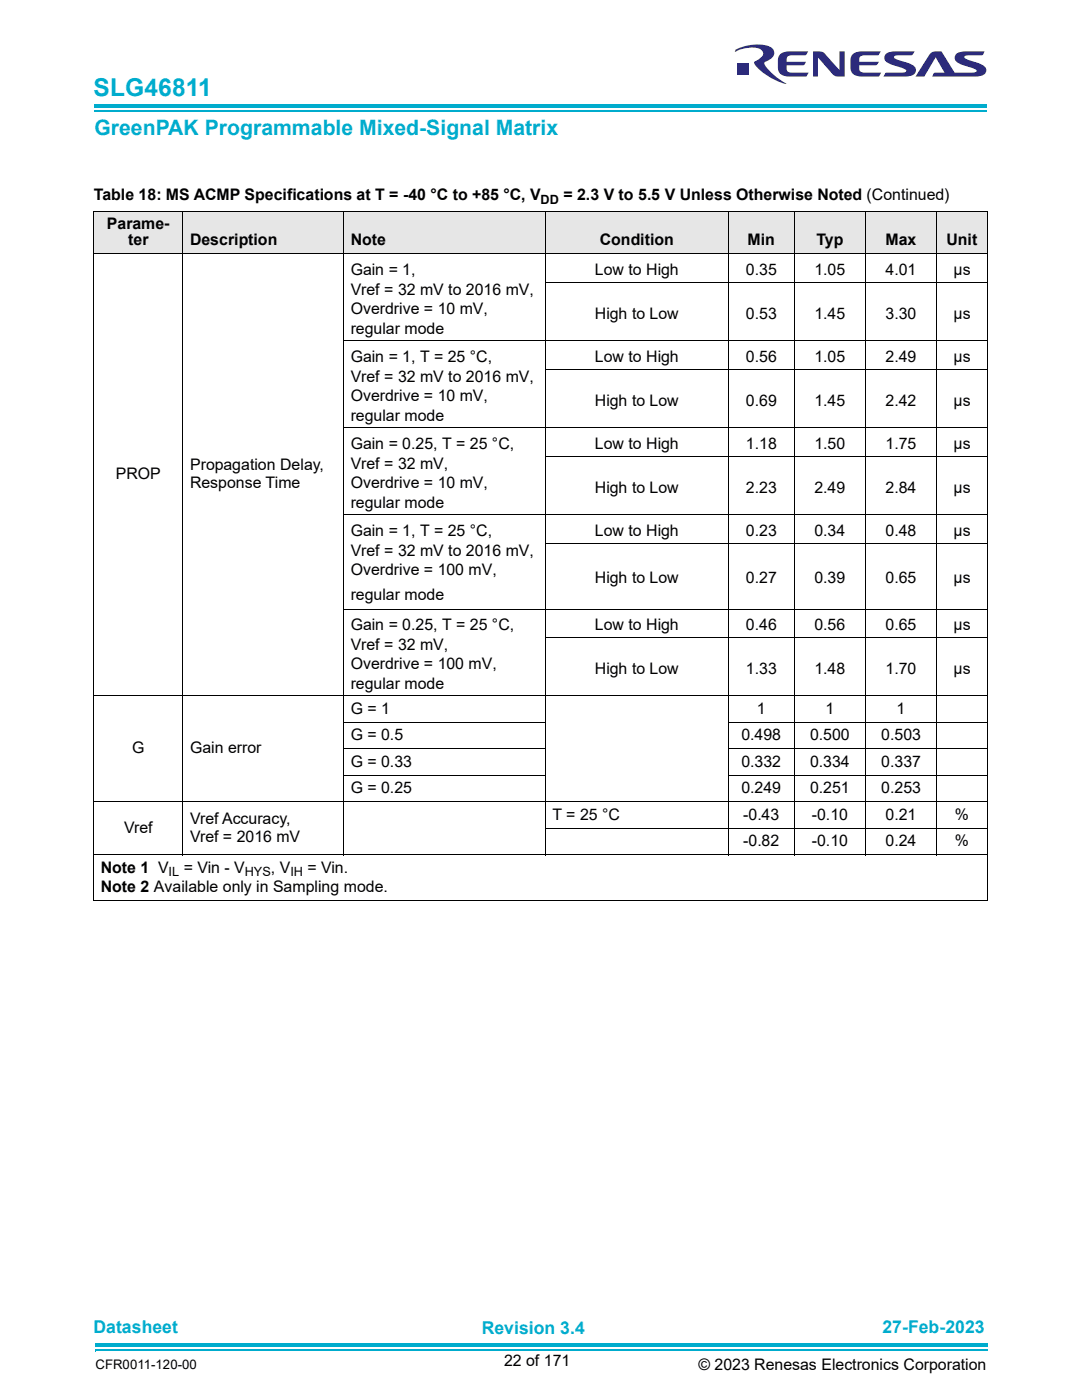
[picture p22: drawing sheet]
<svg xmlns="http://www.w3.org/2000/svg" width="216mm" height="279mm" viewBox="0 0 216 279" stroke-linecap="round" stroke-linejoin="round" font-family="sans-serif">
<defs><g id="words">
<text font-size="4.9" fill="#00accd" x="18.7" y="19.1">SLG46811</text>
<text font-size="4.2" fill="#00accd" x="18.8" y="26.9">GreenPAK Programmable Mixed-Signal Matrix</text>
<g font-size="3.5" fill="#00accd">
<text x="18.7" y="266.1">Datasheet</text>
<text x="96.1" y="266.3">Revision 3.4</text>
<text x="176.1" y="266.1">27-Feb-2023</text>
</g>
<g font-size="3.2">
<text x="18.7" y="39.9">Table 18: MS ACMP Specifications at T = -40 °C to +85 °C, V</text>
<text x="112.4" y="39.9">= 2.3 V to 5.5 V Unless Otherwise Noted (Continued)</text>
<text x="21.3" y="45.7">Parame-</text>
<text x="25.6" y="48.9">ter</text>
<text x="37.9" y="48.9">Description</text>
<text x="70" y="48.9">Note</text>
<text x="119.7" y="48.9">Condition</text>
<text x="149.2" y="48.9">Min</text>
<text x="162.9" y="48.9">Typ</text>
<text x="176.7" y="48.9">Max</text>
<text x="188.8" y="48.9">Unit</text>
<text x="70" y="54.9">Gain = 1,</text>
<text x="70" y="58.8">Vref = 32 mV to 2016 mV,</text>
<text x="118.7" y="54.9">Low to High</text>
<text x="148.8" y="54.9">0.35</text>
<text x="162.5" y="54.9">1.05</text>
<text x="176.7" y="54.9">4.01</text>
<text x="190.2" y="54.9">µs</text>
<text x="70" y="62.7">Overdrive = 10 mV,</text>
<text x="118.7" y="63.6">High to Low</text>
<text x="148.8" y="63.6">0.53</text>
<text x="162.5" y="63.6">1.45</text>
<text x="176.7" y="63.6">3.30</text>
<text x="190.2" y="63.6">µs</text>
<text x="70" y="66.6">regular mode</text>
<text x="70" y="72.3">Gain = 1, T = 25 °C,</text>
<text x="70" y="76.2">Vref = 32 mV to 2016 mV,</text>
<text x="118.7" y="72.3">Low to High</text>
<text x="148.8" y="72.3">0.56</text>
<text x="162.5" y="72.3">1.05</text>
<text x="176.7" y="72.3">2.49</text>
<text x="190.2" y="72.3">µs</text>
<text x="70" y="80.1">Overdrive = 10 mV,</text>
<text x="70" y="84">regular mode</text>
<text x="118.7" y="81">High to Low</text>
<text x="148.8" y="81">0.69</text>
<text x="162.5" y="81">1.45</text>
<text x="176.7" y="81">2.42</text>
<text x="190.2" y="81">µs</text>
<text x="70" y="89.6">Gain = 0.25, T = 25 °C,</text>
<text x="118.7" y="89.6">Low to High</text>
<text x="148.8" y="89.6">1.18</text>
<text x="162.5" y="89.6">1.50</text>
<text x="176.7" y="89.6">1.75</text>
<text x="190.2" y="89.6">µs</text>
<text x="23.1" y="95.6">PROP</text>
<text x="37.9" y="93.9">Propagation Delay,</text>
<text x="70" y="93.5">Vref = 32 mV,</text>
<text x="37.9" y="97.4">Response Time</text>
<text x="70" y="97.4">Overdrive = 10 mV,</text>
<text x="70" y="101.3">regular mode</text>
<text x="118.7" y="98.3">High to Low</text>
<text x="148.8" y="98.3">2.23</text>
<text x="162.5" y="98.3">2.49</text>
<text x="176.7" y="98.3">2.84</text>
<text x="190.2" y="98.3">µs</text>
<text x="70" y="107">Gain = 1, T = 25 °C,</text>
<text x="118.7" y="107">Low to High</text>
<text x="148.8" y="107">0.23</text>
<text x="162.5" y="107">0.34</text>
<text x="176.7" y="107">0.48</text>
<text x="190.2" y="107">µs</text>
<text x="70" y="110.9">Vref = 32 mV to 2016 mV,</text>
<text x="70" y="114.8">Overdrive = 100 mV,</text>
<text x="70" y="119.8">regular mode</text>
<text x="118.7" y="116.4">High to Low</text>
<text x="148.8" y="116.4">0.27</text>
<text x="162.5" y="116.4">0.39</text>
<text x="176.7" y="116.4">0.65</text>
<text x="190.2" y="116.4">µs</text>
<text x="70" y="125.8">Gain = 0.25, T = 25 °C,</text>
<text x="118.7" y="125.8">Low to High</text>
<text x="148.8" y="125.8">0.46</text>
<text x="162.5" y="125.8">0.56</text>
<text x="176.7" y="125.8">0.65</text>
<text x="190.2" y="125.8">µs</text>
<text x="70" y="129.7">Vref = 32 mV,</text>
<text x="70" y="133.6">Overdrive = 100 mV,</text>
<text x="70" y="137.5">regular mode</text>
<text x="118.7" y="134.5">High to Low</text>
<text x="148.8" y="134.5">1.33</text>
<text x="162.5" y="134.5">1.48</text>
<text x="176.7" y="134.5">1.70</text>
<text x="190.2" y="134.5">µs</text>
<text x="70" y="142.4">G = 1</text>
<text x="151" y="142.4">1</text>
<text x="164.7" y="142.4">1</text>
<text x="178.9" y="142.4">1</text>
<text x="70" y="147.7">G = 0.5</text>
<text x="148" y="147.7">0.498</text>
<text x="161.6" y="147.7">0.500</text>
<text x="175.9" y="147.7">0.503</text>
<text x="26.4" y="150.3">G</text>
<text x="37.9" y="150.3">Gain error</text>
<text x="70" y="153">G = 0.33</text>
<text x="148" y="153">0.332</text>
<text x="161.6" y="153">0.334</text>
<text x="175.9" y="153">0.337</text>
<text x="70" y="158.3">G = 0.25</text>
<text x="148" y="158.3">0.249</text>
<text x="161.6" y="158.3">0.251</text>
<text x="175.9" y="158.3">0.253</text>
<text x="24.8" y="166.2">Vref</text>
<text x="37.9" y="164.5">Vref Accuracy,</text>
<text x="37.9" y="168">Vref = 2016 mV</text>
<text x="110.2" y="163.6">T = 25 °C</text>
<text x="148.3" y="163.6">-0.43</text>
<text x="162" y="163.6">-0.10</text>
<text x="176.7" y="163.6">0.21</text>
<text x="190.5" y="163.6">%</text>
<text x="148.3" y="168.9">-0.82</text>
<text x="162" y="168.9">-0.10</text>
<text x="176.7" y="168.9">0.24</text>
<text x="190.5" y="168.9">%</text>
<text x="20.1" y="178">Note 2 Available only in Sampling mode.</text>
<text x="20.1" y="174.2">Note 1 V</text>
<text x="36.7" y="174.2">= Vin - V</text>
<text x="54.1" y="174.2">, V</text>
<text x="61.3" y="174.2">= Vin.</text>
<text x="100.6" y="272.7">22 of 171</text>
<text x="139.4" y="273.4">© 2023 Renesas Electronics Corporation</text>
</g>
<text font-size="2.6" x="19" y="273.1">CFR0011-120-00</text>
<g font-size="2.5">
<text x="107.9" y="40.6">DD</text>
<text x="33.7" y="174.9">IL</text>
<text x="48.9" y="174.9">HYS</text>
<text x="58" y="174.9">IH</text>
</g>
</g></defs>
<path d="M18.9 268.1h178.1v.7h-178.1z" fill-rule="evenodd" fill="#00accd"/>
<path d="M19 269.5h178" fill="none" stroke="#00accd" stroke-width=".21"/>
<path d="M19 269.6h178.1" fill="none" stroke="#00accd" stroke-width=".2"/>
<path d="M196.9 269.3h.2v.3h-.2z" fill="#00accd"/>
<path d="M18.9 269.4h178.1" fill="none" stroke="#00accd" stroke-width=".2"/>
<path d="M18.9 269.4h.2v.3h-.2z" fill="#00accd"/>
<path d="M18.7 20.7h178.2v.7h-178.2z" fill-rule="evenodd" fill="#00accd"/>
<path d="M18.8 22.1h178.1" fill="none" stroke="#00accd" stroke-width=".21"/>
<path d="M18.8 22.2h178.2" fill="none" stroke="#00accd" stroke-width=".2"/>
<path d="M196.8 21.9h.2v.3h-.2z" fill="#00accd"/>
<path d="M18.8 22h178.1" fill="none" stroke="#00accd" stroke-width=".2"/>
<path d="M18.8 22h.1v.3h-.1z" fill="#00accd"/>
<g fill="#2c2b7b">
<path d="M162.2 10.3h.9a1.62 1.62 0 0 1 1.7 .6l2.7 3.1v-3.7h1.1v5a4.2 4.2 0 0 1-2.3-.3l-3.1-3.5v3.8h-1z"/>
<path d="M155.8 10.7a8 8 0 0 1 3.9-.4h1.6l-.6 .7h-2.6a.98 .98 0 0 0-1.1 1.3h3.8l-.2 .6-.3 .1h-3.3a1.05 1.05 0 0 0 .1 1.2 1.05 1.05 0 0 0 1.1 .3h3.2l-.5 .7-2 .1a3.8 3.8 0 0 1-3.4-.8 5.2 5.2 0 0 1 0-3.4z"/>
<path d="M170.3 10.7a8 8 0 0 1 3.9-.4h1.5l-.4 .7h-.2h-2.5a.98 .98 0 0 0-1.1 1.3h3.9l-.6 .7h-3.4a1.06 1.06 0 0 0 .2 1.2 1.06 1.06 0 0 0 1.1 .3h3.1l-.4 .7-2 .1a3.8 3.8 0 0 1-3.4-.8 5.2 5.2 0 0 1 0-3.4z"/>
<path d="M176.7 10.9a3.5 3.5 0 0 1 2.5-.6h3.3l-.5 .7h-1.4a3.1 3.1 0 0 0-2.2 .3v.1a3.2 3.2 0 0 0 1.8 .9 3.5 3.5 0 0 1 2.5 1.4 1.31 1.31 0 0 1-1.5 1.5l-4.9 .1a1.05 1.05 0 0 1 1.4-.8h.9a3.2 3.2 0 0 0 2.2-.2v-.3l-.8-.5a6.1 6.1 0 0 1-3.4-1.4 1.09 1.09 0 0 1 .1-1.2z"/>
<path d="M185.8 10.6a3 3 0 0 1 2.1-.2l2.6 4.1h1.9a3.4 3.4 0 0 0 2.4-.2l.1-.1a1.1 1.1 0 0 0-1-.7l-.7-.2a3.7 3.7 0 0 1-2.7-1.5 1.31 1.31 0 0 1 1.5-1.5h4.5l-.4 .7h-1.4a3.2 3.2 0 0 0-2.2 .3l.1 .4 1.4 .5a4.1 4.1 0 0 1 2.8 1.5 1.3 1.3 0 0 1-1.5 1.5l-9.3 .1 .3-.6 .2-.2h2l-1.8-3-2.3 3.8h-1.7z"/>
<path d="M147.1 12.7h2.2v2.3h-2.2z"/>
<path d="M146.8 9.9a8.8 8.8 0 0 1 7-.5 1.41 1.41 0 0 1 .7 1.4 1.41 1.41 0 0 1-1.1 1.2l-.7 .3a.38 .38 0 0 0-.1 .7 12.7 12.7 0 0 0 4.3 3.7 10.8 10.8 0 0 1-6.4-4.1l.1-.4 .6-.2a1.57 1.57 0 0 0 1-1.6 1.92 1.92 0 0 0-1.9-.9 6.9 6.9 0 0 0-3.6 .8z"/>
</g>
<g fill="#e6e6e6">
<path d="M18.7 42.2h17.8v8.5h-17.8z"/>
<path d="M36.5 42.2h32.1v8.5h-32.1z"/>
<path d="M68.6 42.2h40.2v8.5h-40.2z"/>
<path d="M108.8 42.2h36.5v8.5h-36.5z"/>
<path d="M145.3 42.2h13.2v8.5h-13.2z"/>
<path d="M158.5 42.2h14.2v8.5h-14.2z"/>
<path d="M172.7 42.2h14.2v8.5h-14.2z"/>
<path d="M186.9 42.2h10.1v8.5h-10.1z"/>
</g>
<g fill="none" stroke="#000" stroke-width=".2">
<path d="M18.6 42.2h178.5M18.6 50.7h178.5M18.7 42.3v137.4M36.5 42.1v128.6M68.6 42.1v128.6M108.8 56.3h88.3M108.8 42.1v128.6M145.3 42.1v128.6M158.5 42.1v128.6M172.7 42.1v128.6M186.9 42.1v128.6M197 42.3v137.4"/>
<path d="M68.5 68h128.6M108.8 73.7h88.3M68.5 85.3h128.6M108.8 91h88.3M68.5 102.7h128.6M108.8 108.4h88.3M18.6 138.9h178.5M68.5 121.5h128.6M108.8 127.2h88.3M68.5 144.1h40.4M68.5 149.4h40.4M68.5 154.7h40.4"/>
<path d="M145.2 144.1h51.9M145.2 149.4h51.9M145.2 154.7h51.9M18.6 160h178.5M18.6 170.6h178.5M18.6 179.8h178.5M108.8 165.3h88.3"/>
</g>
<use href="#words"/>
</svg>
